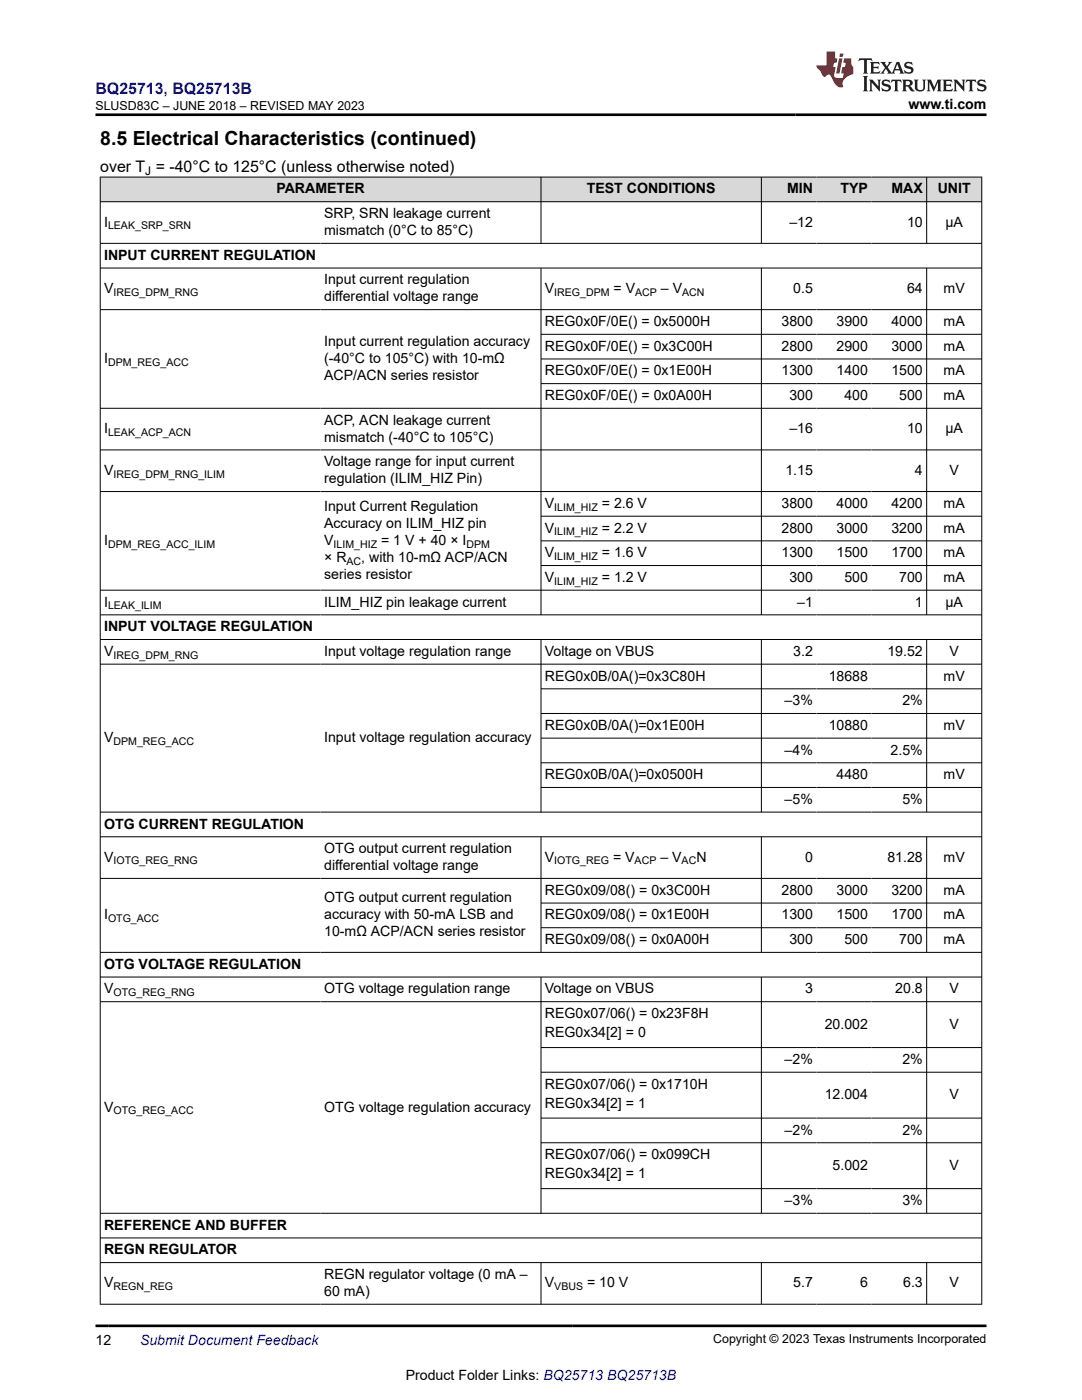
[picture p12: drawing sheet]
<svg xmlns="http://www.w3.org/2000/svg" width="216mm" height="279mm" viewBox="0 0 216 279" stroke-linecap="round" stroke-linejoin="round" font-family="sans-serif">
<defs><g id="words">
<text font-size="3.9" x="20" y="28.8">8.5 Electrical Characteristics (continued)</text>
<text font-size="3.2" fill="#00f" x="19" y="18.7">BQ25713, BQ25713B</text>
<text font-size="3.2" x="20" y="34.3">over T = -40°C to 125°C (unless otherwise noted)</text>
<g font-size="2.8">
<text x="181.3" y="21.8">www.ti.com</text>
<text x="55.1" y="38.6">PARAMETER</text>
<text x="117.1" y="38.6">TEST CONDITIONS</text>
<text x="157" y="38.6">MIN</text>
<text x="167.7" y="38.6">TYP</text>
<text x="177.9" y="38.6">MAX</text>
<text x="187.1" y="38.6">UNIT</text>
<text x="20.8" y="45.2">I</text>
<text x="64.7" y="43.5">SRP, SRN leakage current</text>
<text x="64.7" y="46.9">mismatch (0°C to 85°C)</text>
<text x="157.5" y="45.2">–12</text>
<text x="181" y="45.2">10</text>
<text x="188.6" y="45.2">µA</text>
<text x="20.8" y="51.8">INPUT CURRENT REGULATION</text>
<text x="20.8" y="58.5">V</text>
<text x="64.7" y="56.8">Input current regulation</text>
<text x="108.7" y="58.5">V</text>
<text x="122.4" y="58.5">= V</text>
<text x="131.9" y="58.5">– V</text>
<text x="158.3" y="58.5">0.5</text>
<text x="181" y="58.5">64</text>
<text x="188.3" y="58.5">mV</text>
<text x="64.7" y="60.2">differential voltage range</text>
<text x="108.7" y="65.1">REG0x0F/0E() = 0x5000H</text>
<text x="155.9" y="65.1">3800</text>
<text x="166.9" y="65.1">3900</text>
<text x="177.9" y="65.1">4000</text>
<text x="188.3" y="65.1">mA</text>
<text x="64.7" y="69.1">Input current regulation accuracy</text>
<text x="108.7" y="70">REG0x0F/0E() = 0x3C00H</text>
<text x="155.9" y="70">2800</text>
<text x="166.9" y="70">2900</text>
<text x="177.9" y="70">3000</text>
<text x="188.3" y="70">mA</text>
<text x="20.8" y="72.5">I</text>
<text x="64.7" y="72.5">(-40°C to 105°C) with 10-mΩ</text>
<text x="64.7" y="75.8">ACP/ACN series resistor</text>
<text x="108.7" y="74.9">REG0x0F/0E() = 0x1E00H</text>
<text x="155.9" y="74.9">1300</text>
<text x="166.9" y="74.9">1400</text>
<text x="177.9" y="74.9">1500</text>
<text x="188.3" y="74.9">mA</text>
<text x="108.7" y="79.8">REG0x0F/0E() = 0x0A00H</text>
<text x="157.5" y="79.8">300</text>
<text x="168.5" y="79.8">400</text>
<text x="179.4" y="79.8">500</text>
<text x="188.3" y="79.8">mA</text>
<text x="20.8" y="86.4">I</text>
<text x="64.7" y="84.8">ACP, ACN leakage current</text>
<text x="64.7" y="88.1">mismatch (-40°C to 105°C)</text>
<text x="157.5" y="86.4">–16</text>
<text x="181" y="86.4">10</text>
<text x="188.6" y="86.4">µA</text>
<text x="20.8" y="94.8">V</text>
<text x="64.7" y="93.1">Voltage range for input current</text>
<text x="156.7" y="94.8">1.15</text>
<text x="182.6" y="94.8">4</text>
<text x="189.5" y="94.8">V</text>
<text x="64.7" y="96.5">regulation (ILIM_HIZ Pin)</text>
<text x="64.7" y="102">Input Current Regulation</text>
<text x="108.7" y="101.4">V</text>
<text x="120.1" y="101.4">= 2.6 V</text>
<text x="155.9" y="101.4">3800</text>
<text x="166.9" y="101.4">4000</text>
<text x="177.9" y="101.4">4200</text>
<text x="188.3" y="101.4">mA</text>
<text x="64.7" y="105.4">Accuracy on ILIM_HIZ pin</text>
<text x="108.7" y="106.3">V</text>
<text x="120.1" y="106.3">= 2.2 V</text>
<text x="155.9" y="106.3">2800</text>
<text x="166.9" y="106.3">3000</text>
<text x="177.9" y="106.3">3200</text>
<text x="188.3" y="106.3">mA</text>
<text x="20.8" y="108.8">I</text>
<text x="64.7" y="108.8">V</text>
<text x="64.7" y="112.1">× R</text>
<text x="72.1" y="112.1">, with 10-mΩ ACP/ACN</text>
<text x="76.1" y="108.8">= 1 V + 40 × I</text>
<text x="108.7" y="111.2">V</text>
<text x="120.1" y="111.2">= 1.6 V</text>
<text x="155.9" y="111.2">1300</text>
<text x="166.9" y="111.2">1500</text>
<text x="177.9" y="111.2">1700</text>
<text x="188.3" y="111.2">mA</text>
<text x="64.7" y="115.5">series resistor</text>
<text x="108.7" y="116.1">V</text>
<text x="120.1" y="116.1">= 1.2 V</text>
<text x="157.5" y="116.1">300</text>
<text x="168.5" y="116.1">500</text>
<text x="179.4" y="116.1">700</text>
<text x="188.3" y="116.1">mA</text>
<text x="20.8" y="121.1">I</text>
<text x="20.8" y="126">INPUT VOLTAGE REGULATION</text>
<text x="64.7" y="121.1">ILIM_HIZ pin leakage current</text>
<text x="159.1" y="121.1">–1</text>
<text x="182.6" y="121.1">1</text>
<text x="188.6" y="121.1">µA</text>
<text x="20.8" y="130.9">V</text>
<text x="64.7" y="130.9">Input voltage regulation range</text>
<text x="108.7" y="130.9">Voltage on VBUS</text>
<text x="158.3" y="130.9">3.2</text>
<text x="177.1" y="130.9">19.52</text>
<text x="189.5" y="130.9">V</text>
<text x="108.7" y="135.8">REG0x0B/0A()=0x3C80H</text>
<text x="165.4" y="135.8">18688</text>
<text x="188.3" y="135.8">mV</text>
<text x="156.6" y="140.7">–3%</text>
<text x="180.1" y="140.7">2%</text>
<text x="20.8" y="148.1">V</text>
<text x="64.7" y="148.1">Input voltage regulation accuracy</text>
<text x="108.7" y="145.7">REG0x0B/0A()=0x1E00H</text>
<text x="165.4" y="145.7">10880</text>
<text x="188.3" y="145.7">mV</text>
<text x="108.7" y="155.5">REG0x0B/0A()=0x0500H</text>
<text x="156.6" y="150.6">–4%</text>
<text x="166.9" y="155.5">4480</text>
<text x="177.7" y="150.6">2.5%</text>
<text x="188.3" y="155.5">mV</text>
<text x="156.6" y="160.4">–5%</text>
<text x="180.1" y="160.4">5%</text>
<text x="20.8" y="165.3">OTG CURRENT REGULATION</text>
<text x="20.8" y="172">V</text>
<text x="64.7" y="170.3">OTG output current regulation</text>
<text x="64.7" y="173.7">differential voltage range</text>
<text x="108.7" y="172">V</text>
<text x="122.3" y="172">= V</text>
<text x="131.8" y="172">– V</text>
<text x="138.9" y="172">N</text>
<text x="160.6" y="172">0</text>
<text x="177.1" y="172">81.28</text>
<text x="188.3" y="172">mV</text>
<text x="108.7" y="178.6">REG0x09/08() = 0x3C00H</text>
<text x="155.9" y="178.6">2800</text>
<text x="166.9" y="178.6">3000</text>
<text x="177.9" y="178.6">3200</text>
<text x="188.3" y="178.6">mA</text>
<text x="20.8" y="183.5">I</text>
<text x="64.7" y="180.1">OTG output current regulation</text>
<text x="64.7" y="183.5">accuracy with 50-mA LSB and</text>
<text x="108.7" y="183.5">REG0x09/08() = 0x1E00H</text>
<text x="155.9" y="183.5">1300</text>
<text x="166.9" y="183.5">1500</text>
<text x="177.9" y="183.5">1700</text>
<text x="188.3" y="183.5">mA</text>
<text x="64.7" y="186.9">10-mΩ ACP/ACN series resistor</text>
<text x="108.7" y="188.4">REG0x09/08() = 0x0A00H</text>
<text x="157.5" y="188.4">300</text>
<text x="168.5" y="188.4">500</text>
<text x="179.4" y="188.4">700</text>
<text x="188.3" y="188.4">mA</text>
<text x="20.8" y="193.3">OTG VOLTAGE REGULATION</text>
<text x="20.8" y="198.3">V</text>
<text x="64.7" y="198.3">OTG voltage regulation range</text>
<text x="108.7" y="198.3">Voltage on VBUS</text>
<text x="108.7" y="203.2">REG0x07/06() = 0x23F8H</text>
<text x="160.6" y="198.3">3</text>
<text x="178.6" y="198.3">20.8</text>
<text x="189.5" y="198.3">V</text>
<text x="108.7" y="207">REG0x34[2] = 0</text>
<text x="164.6" y="205.3">20.002</text>
<text x="189.5" y="205.3">V</text>
<text x="156.6" y="212.3">–2%</text>
<text x="180.1" y="212.3">2%</text>
<text x="20.8" y="221.8">V</text>
<text x="64.7" y="221.8">OTG voltage regulation accuracy</text>
<text x="108.7" y="217.3">REG0x07/06() = 0x1710H</text>
<text x="108.7" y="221.1">REG0x34[2] = 1</text>
<text x="164.6" y="219.4">12.004</text>
<text x="189.5" y="219.4">V</text>
<text x="156.6" y="226.4">–2%</text>
<text x="180.1" y="226.4">2%</text>
<text x="108.7" y="231.3">REG0x07/06() = 0x099CH</text>
<text x="166.1" y="233.5">5.002</text>
<text x="189.5" y="233.5">V</text>
<text x="108.7" y="235.1">REG0x34[2] = 1</text>
<text x="20.8" y="245.4">REFERENCE AND BUFFER</text>
<text x="156.6" y="240.5">–3%</text>
<text x="180.1" y="240.5">3%</text>
<text x="20.8" y="250.3">REGN REGULATOR</text>
<text x="20.8" y="256.9">V</text>
<text x="64.7" y="255.3">REGN regulator voltage (0 mA –</text>
<text x="108.7" y="256.9">V</text>
<text x="117.1" y="256.9">= 10 V</text>
<text x="158.3" y="256.9">5.7</text>
<text x="171.6" y="256.9">6</text>
<text x="180.2" y="256.9">6.3</text>
<text x="189.5" y="256.9">V</text>
<text x="64.7" y="258.6">60 mA)</text>
<text x="19" y="268.4">12</text>
<text x="81" y="275.3">Product Folder Links: BQ25713 BQ25713B</text>
</g>
<text font-size="2.8" fill="#00f" x="27.9" y="268.4">Submit Document Feedback</text>
<g font-size="2.5">
<text x="19" y="21.9">SLUSD83C – JUNE 2018 – REVISED MAY 2023</text>
<text x="142.3" y="268.1">Copyright © 2023 Texas Instruments Incorporated</text>
</g>
<text font-size="2.4" x="29" y="34.9">J</text>
<g font-size="2.1">
<text x="21.6" y="45.8">LEAK_SRP_SRN</text>
<text x="22.6" y="59">IREG_DPM_RNG</text>
<text x="110.6" y="59">IREG_DPM</text>
<text x="126.8" y="59">ACP</text>
<text x="136.1" y="59">ACN</text>
<text x="21.6" y="73">DPM_REG_ACC</text>
<text x="21.6" y="87">LEAK_ACP_ACN</text>
<text x="22.6" y="95.3">IREG_DPM_RNG_ILIM</text>
<text x="110.6" y="101.9">ILIM_HIZ</text>
<text x="110.6" y="106.9">ILIM_HIZ</text>
<text x="21.6" y="109.3">DPM_REG_ACC_ILIM</text>
<text x="66.6" y="109.3">ILIM_HIZ</text>
<text x="69.2" y="112.7">AC</text>
<text x="93.1" y="109.3">DPM</text>
<text x="110.6" y="111.8">ILIM_HIZ</text>
<text x="110.6" y="116.7">ILIM_HIZ</text>
<text x="21.6" y="121.6">LEAK_ILIM</text>
<text x="22.6" y="131.5">IREG_DPM_RNG</text>
<text x="22.6" y="148.7">DPM_REG_ACC</text>
<text x="22.6" y="172.5">IOTG_REG_RNG</text>
<text x="110.6" y="172.5">IOTG_REG</text>
<text x="126.6" y="172.5">ACP</text>
<text x="136" y="172.5">AC</text>
<text x="21.6" y="184.1">OTG_ACC</text>
<text x="22.6" y="198.8">OTG_REG_RNG</text>
<text x="22.6" y="222.4">OTG_REG_ACC</text>
<text x="22.6" y="257.5">REGN_REG</text>
<text x="110.6" y="257.5">VBUS</text>
</g>
</g></defs>
<g fill="#d8d8d8">
<path d="M20 35.3h175.9v5h-175.9z" fill-rule="evenodd"/>
<path d="M20.1 35.4h87.8v4.8h-87.8z" fill-rule="evenodd"/>
<path d="M108 35.4h43.9v4.8h-43.9z" fill-rule="evenodd"/>
<path d="M152 35.4h10.9v4.8h-10.9z" fill-rule="evenodd"/>
<path d="M162.9 35.4h11v4.8h-11z" fill-rule="evenodd"/>
<path d="M173.9 35.4h10.9v4.8h-10.9z" fill-rule="evenodd"/>
<path d="M185 35.4h10.8v4.8h-10.8z" fill-rule="evenodd"/>
</g>
<g fill="none" stroke="#000" stroke-width=".2">
<path d="M19.9 35.3h176.1M20 35.3v225.1M107.9 35.3v13.3M151.9 35.3v13.3M184.9 35.3v13.3M195.9 35.3v225.1M19.9 40.3h176.1M19.9 48.6h176.1M19.9 53.5h176.1M107.9 53.5v69.3M151.9 53.5v69.3M184.9 53.5v69.3"/>
<path d="M19.9 61.8h176.1M107.9 66.7h88.1M107.9 71.6h88.1M107.9 76.6h88.1M19.9 81.5h176.1M19.9 89.8h176.1M19.9 98.1h176.1M107.9 103h88.1M107.9 107.9h88.1M107.9 112.9h88.1M196 117.8h-176.1M19.9 122.7h176.1"/>
<path d="M19.9 127.6h176.1M19.9 132.5h176.1M107.9 127.6v34.5M107.9 137.5h88.1M151.9 127.6v34.5M184.9 127.6v34.5M107.9 142.4h88.1M107.9 147.3h88.1M107.9 152.2h88.1M107.9 157.2h88.1M19.9 162.1h176.1M19.9 167h176.1"/>
<path d="M19.9 175.3h176.1M107.9 167v23.1M151.9 167v23.1M184.9 167v23.1M19.9 190.1h176.1M19.9 195h176.1M19.9 199.9h176.1M107.9 195v47.2M107.9 180.2h88.1M107.9 185.1h88.1M151.9 195v47.2M184.9 195v47.2"/>
<path d="M107.9 209.1h88.1M107.9 214h88.1M107.9 223.1h88.1M107.9 228.1h88.1M107.9 237.2h88.1M19.9 242.1h176.1M19.9 247.1h176.1M19.9 252h176.1M107.9 252v8.4M151.9 252v8.4M184.9 252v8.4M19.9 260.3h176.1"/>
</g>
<path d="M171.5 11.6l-.2 .6 .5-.2h.6v.1v2.2l-.2 .4h1l-.2-.4v-2.2v-.1h.5l.5 .2-.1-.6zM173.6 12.4l.2 .3v1.6l-.2 .4h1.9l.1-.6a1.08 1.08 0 0 1-1.3 .2v-.7h.6l.4 .2v-.7l-.4 .2h-.6v-.5l.2-.2a1 1 0 0 1 1 .3l-.1-.5zM175.7 12.4l.9 1.1-1 1.2h.9l-.2-.2 .5-.8 .4 .8-.2 .2h1.6l-.2-.2 .2-.5h.9l.1 .5-.1 .2h.9l-.2-.4-.8-1.9h-.5l-.9 2.1-.9-1.1 .9-1h-.8l.2 .2-.4 .6-.4-.6 .2-.2zM179 12.8l.4 1h-.7zM180.7 12.5a.65 .65 0 0 0-.2 .7 .65 .65 0 0 0 .6 .5l.6 .1 .1 .3a.79 .79 0 0 1-.7 .4 .79 .79 0 0 1-.7-.5l.1 .7 .2-.1a.93 .93 0 0 0 1.1 0 .93 .93 0 0 0 .4-.9 1.46 1.46 0 0 0-1.2-.6l-.1-.3a1.09 1.09 0 0 1 1.2 .2l-.2-.6-.1 .1-.5-.2zM172.2 15.2l.2 .4v2.2l-.2 .4h1l-.2-.4v-2.2l.2-.4zM173.4 15.9l.2 .4v1.5l-.2 .4h.8l-.3-.4 .1-1.3 1.6 1.8v-2l.2-.4h-.7l.1 .2 .1 1.1-1.2-1.3zM176.2 16a.65 .65 0 0 0-.2 .8 .65 .65 0 0 0 .6 .4l.6 .2 .1 .2a.79 .79 0 0 1-.7 .4 .79 .79 0 0 1-.7-.5l.1 .7 .2-.1a.93 .93 0 0 0 1.1 .1 .93 .93 0 0 0 .4-1 1.46 1.46 0 0 0-1.2-.5l-.1-.4a1.09 1.09 0 0 1 1.2 .2l-.1-.6-.2 .1-.5-.1zM177.9 15.9l-.1 .6a.63 .63 0 0 1 .8-.3v1.6l-.3 .4h1l-.2-.4v-1.6a.66 .66 0 0 1 .8 .3l-.1-.6zM180 15.9l.2 .4v1.5l-.2 .4h1l-.2-.2-.1-.7h.5l.1 .2a.79 .79 0 0 0 1.2 .6l-1-.9a.61 .61 0 0 0 .6-.6 .61 .61 0 0 0-.5-.7zM180.8 16.2h.1a.47 .47 0 0 1 .5 .1 .47 .47 0 0 1 .1 .5l-.1 .1-.7 .1zM182.3 15.9l.2 .2a2.27 2.27 0 0 0 .4 2 1.04 1.04 0 0 0 1.7-.7v-1.3l.2-.2h-.8l.2 .4v1.1a.6 .6 0 0 1-.6 .6 .6 .6 0 0 1-.6-.6v-1.1l.3-.4zM184.9 15.9l.2 .4v1.5l-.2 .4h.8l-.3-.4v-1.4l.9 1.9 .9-1.9v1.4l-.3 .4h1l-.2-.4v-1.5l.2-.4h-.8l-.7 1.5-.6-1.5zM188.1 15.9l.2 .4v1.5l-.2 .4h1.9l.1-.6a1.09 1.09 0 0 1-1.3 .2v-.7h.6l.4 .2v-.6l-.4 .2h-.6v-.6l.2-.1a1.01 1.01 0 0 1 1 .3l-.1-.6zM190.2 15.9l.3 .4v1.5l-.3 .4h.8l-.2-.4v-1.3l1.6 1.8v-2l.2-.4h-.7l.2 .2v1.1l-1.2-1.3zM192.8 15.9l-.1 .6a.63 .63 0 0 1 .8-.3v1.6l-.3 .4h1l-.2-.4v-1.6a.66 .66 0 0 1 .8 .3l-.1-.6zM195.2 16a.65 .65 0 0 0-.2 .8 .65 .65 0 0 0 .6 .4l.6 .2 .2 .2a.79 .79 0 0 1-.7 .4 .79 .79 0 0 1-.7-.5l.1 .7 .2-.1a.93 .93 0 0 0 1 .1 .93 .93 0 0 0 .5-1 1.46 1.46 0 0 0-1.3-.5v-.4a1.09 1.09 0 0 1 1.2 .2l-.2-.6-.2 .1-.5-.1z" fill="#231f20"/>
<path d="M164.9 10.3v2.7h-2l.1 .4 .8 1a.95 .95 0 0 0 1 .9 .59 .59 0 0 1 .5-.4 .59 .59 0 0 1 .5 .3l.4 .8a1.59 1.59 0 0 0 2.1 1.4 1.61 1.61 0 0 1 1-2.3l1-.3-.1-1.5a1.59 1.59 0 0 1-.3-1.7h-1.5l-.2 .9h.6l-.2 .9h-.5l-.2 .9v.3l.4 .1-.1 .9h-.7a.73 .73 0 0 1-1-.7l.3-1.5h-.5l.1-.9h.5l.2-.9h-.5v-1.3zM167.4 11.6l-.6 3.1h.7l.6-3.1zM167.6 10.7l-.1 .6h.7l.1-.6z" fill="#ed1c24"/>
<path d="M19 22.9h177.8M19 264.6h177.8" fill="none" stroke="#000" stroke-width=".53"/>
<use href="#words"/>
</svg>
